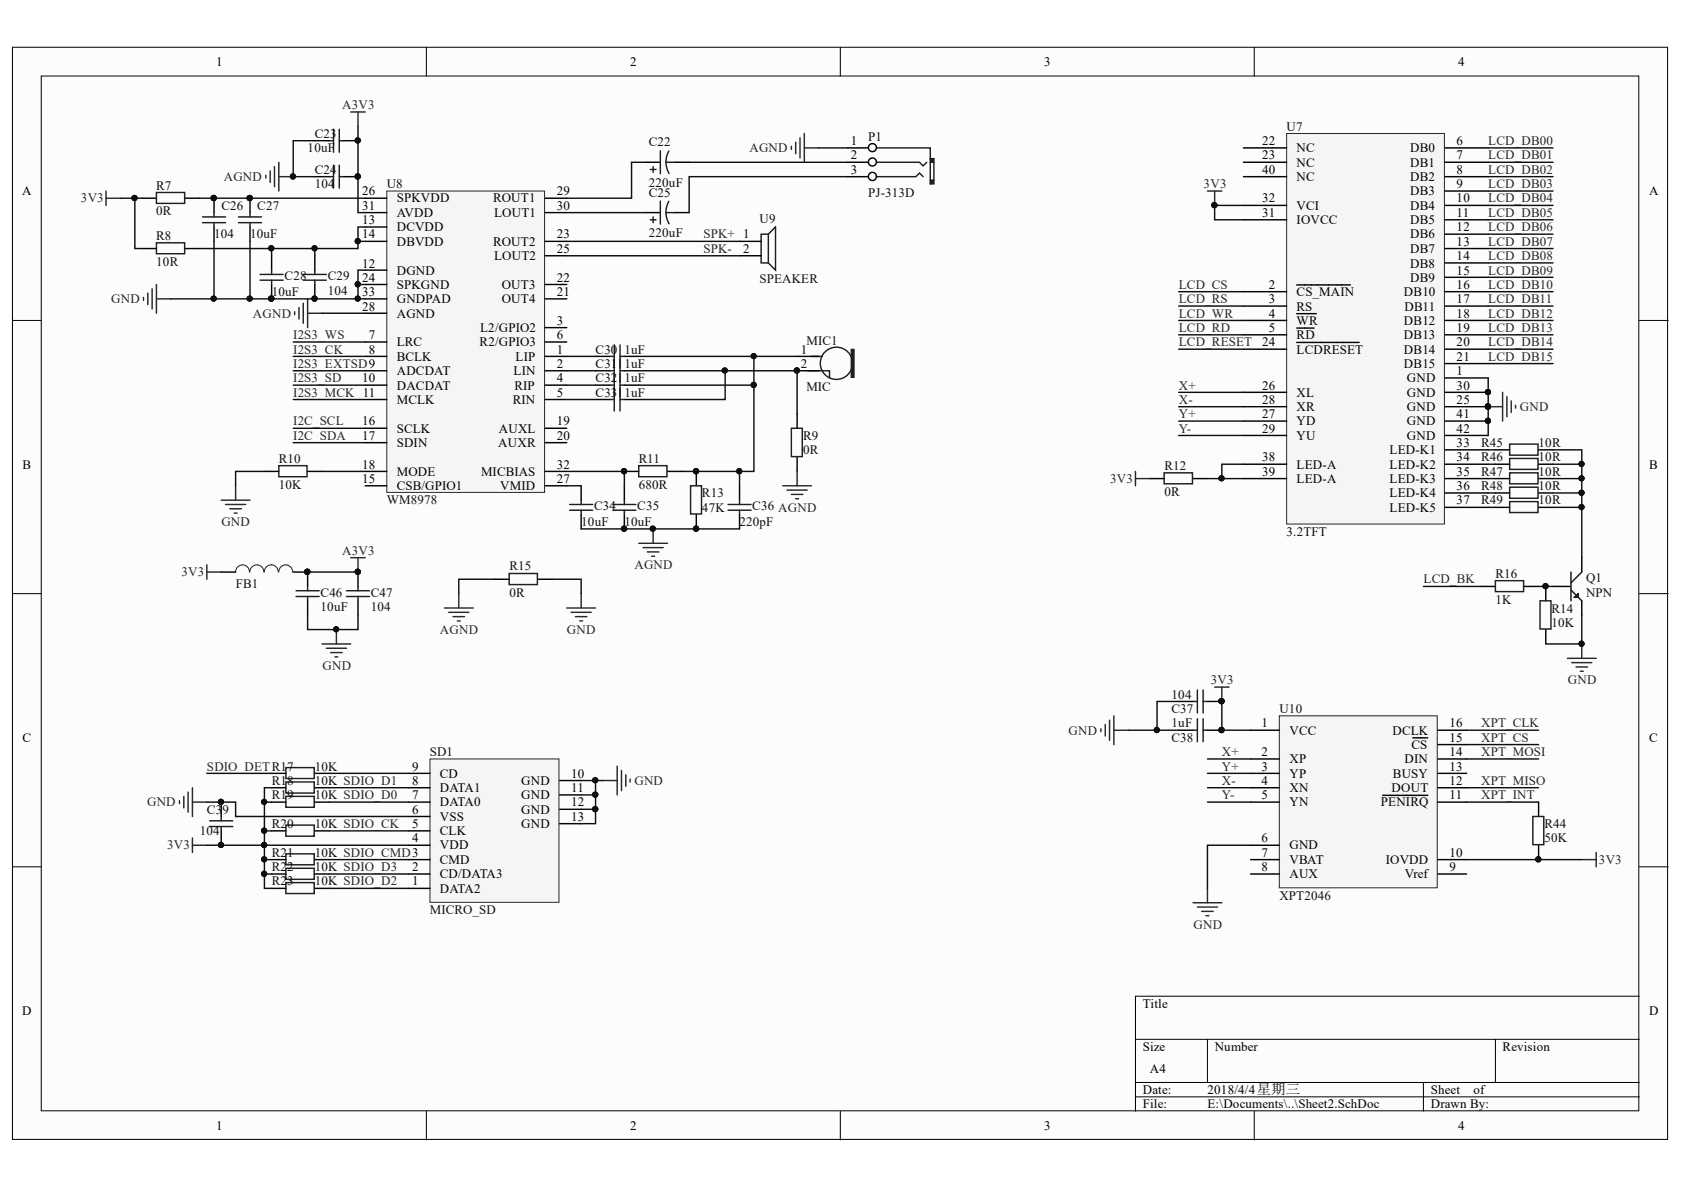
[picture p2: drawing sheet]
<svg xmlns="http://www.w3.org/2000/svg" width="297mm" height="210mm" viewBox="0 0 297 210" stroke-linecap="round" stroke-linejoin="round" font-family="sans-serif">
<defs><g id="words">
<g font-size="2.3">
<text x="38.1" y="11.6">1</text>
<text x="111.1" y="11.6">2</text>
<text x="184.2" y="11.6">3</text>
<text x="257.2" y="11.6">4</text>
<text x="150.1" y="25.6">1</text>
<text x="150.1" y="28.1">2</text>
<text x="222.6" y="25.6">22</text>
<text x="222.6" y="28.1">23</text>
<text x="228.7" y="26.8">NC</text>
<text x="228.7" y="29.4">NC</text>
<text x="248.7" y="26.8">DB0</text>
<text x="248.7" y="29.4">DB1</text>
<text x="256.9" y="25.6">6</text>
<text x="256.9" y="28.1">7</text>
<text x="3.9" y="34.4">A</text>
<text x="63.9" y="34.4">26</text>
<text x="70" y="35.7">SPKVDD</text>
<text x="87" y="35.7">ROUT1</text>
<text x="98.2" y="34.4">29</text>
<text x="150.1" y="30.6">3</text>
<text x="222.6" y="35.7">32</text>
<text x="222.6" y="30.6">40</text>
<text x="228.7" y="31.9">NC</text>
<text x="248.7" y="31.9">DB2</text>
<text x="248.7" y="34.4">DB3</text>
<text x="256.9" y="30.6">8</text>
<text x="256.9" y="33.2">9</text>
<text x="256.9" y="35.7">10</text>
<text x="290.9" y="34.4">A</text>
<text x="63.9" y="39.5">13</text>
<text x="63.9" y="37">31</text>
<text x="70" y="40.8">DCVDD</text>
<text x="70" y="38.2">AVDD</text>
<text x="87.1" y="38.2">LOUT1</text>
<text x="98.2" y="37">30</text>
<text x="222.6" y="38.2">31</text>
<text x="228.7" y="39.5">IOVCC</text>
<text x="228.7" y="37">VCI</text>
<text x="248.7" y="37">DB4</text>
<text x="248.7" y="39.5">DB5</text>
<text x="256.9" y="38.2">11</text>
<text x="256.9" y="40.8">12</text>
<text x="63.9" y="47.2">12</text>
<text x="63.9" y="42">14</text>
<text x="70" y="43.4">DBVDD</text>
<text x="87" y="43.4">ROUT2</text>
<text x="87.1" y="45.9">LOUT2</text>
<text x="98.2" y="42">23</text>
<text x="98.2" y="44.7">25</text>
<text x="131.1" y="44.7">2</text>
<text x="248.7" y="42">DB6</text>
<text x="248.7" y="44.7">DB7</text>
<text x="248.7" y="47.2">DB8</text>
<text x="256.9" y="43.4">13</text>
<text x="256.9" y="45.9">14</text>
<text x="63.9" y="49.7">24</text>
<text x="63.9" y="52.3">33</text>
<text x="70" y="48.5">DGND</text>
<text x="70" y="51">SPKGND</text>
<text x="70" y="53.5">GNDPAD</text>
<text x="88.5" y="53.5">OUT4</text>
<text x="88.5" y="51">OUT3</text>
<text x="98.2" y="52.3">21</text>
<text x="98.2" y="49.7">22</text>
<text x="223.8" y="51">2</text>
<text x="223.8" y="53.5">3</text>
<text x="228.7" y="52.3">CS_MAIN</text>
<text x="247.6" y="52.3">DB10</text>
<text x="248.7" y="49.7">DB9</text>
<text x="256.9" y="48.5">15</text>
<text x="256.9" y="51">16</text>
<text x="256.9" y="53.5">17</text>
<text x="63.9" y="54.8">28</text>
<text x="65.1" y="59.8">7</text>
<text x="70" y="56.1">AGND</text>
<text x="84.7" y="58.6">L2/GPIO2</text>
<text x="98.2" y="57.3">3</text>
<text x="98.2" y="59.8">6</text>
<text x="223.8" y="56.1">4</text>
<text x="223.8" y="58.6">5</text>
<text x="228.7" y="54.8">RS</text>
<text x="228.7" y="57.3">WR</text>
<text x="228.7" y="59.8">RD</text>
<text x="247.6" y="57.3">DB12</text>
<text x="247.6" y="59.8">DB13</text>
<text x="247.7" y="54.8">DB11</text>
<text x="256.9" y="56.1">18</text>
<text x="256.9" y="58.6">19</text>
<text x="65.1" y="62.4">8</text>
<text x="70" y="61.1">LRC</text>
<text x="70" y="63.6">BCLK</text>
<text x="84.6" y="61.1">R2/GPIO3</text>
<text x="90.9" y="63.6">LIP</text>
<text x="98.2" y="62.4">1</text>
<text x="98.2" y="64.9">2</text>
<text x="141.2" y="62.4">1</text>
<text x="141.2" y="64.9">2</text>
<text x="222.6" y="61.1">24</text>
<text x="228.7" y="62.4">LCDRESET</text>
<text x="247.6" y="62.4">DB14</text>
<text x="247.6" y="64.9">DB15</text>
<text x="256.9" y="61.1">20</text>
<text x="256.9" y="63.6">21</text>
<text x="63.9" y="67.4">10</text>
<text x="70" y="66.2">ADCDAT</text>
<text x="70" y="68.7">DACDAT</text>
<text x="70" y="71.2">MCLK</text>
<text x="90.4" y="71.2">RIN</text>
<text x="90.6" y="66.2">LIN</text>
<text x="90.8" y="68.7">RIP</text>
<text x="98.2" y="67.4">4</text>
<text x="98.2" y="70">5</text>
<text x="222.6" y="68.7">26</text>
<text x="222.6" y="71.2">28</text>
<text x="228.7" y="70">XL</text>
<text x="248.1" y="67.4">GND</text>
<text x="248.1" y="70">GND</text>
<text x="256.9" y="66.2">1</text>
<text x="256.9" y="71.2">25</text>
<text x="256.9" y="68.7">30</text>
<text x="63.9" y="75">16</text>
<text x="63.9" y="77.6">17</text>
<text x="70" y="76.3">SCLK</text>
<text x="88" y="76.3">AUXL</text>
<text x="98.2" y="75">19</text>
<text x="98.2" y="77.6">20</text>
<text x="222.6" y="73.8">27</text>
<text x="222.6" y="76.3">29</text>
<text x="228.7" y="72.5">XR</text>
<text x="228.7" y="75">YD</text>
<text x="228.7" y="77.6">YU</text>
<text x="248.1" y="72.5">GND</text>
<text x="248.1" y="75">GND</text>
<text x="248.1" y="77.6">GND</text>
<text x="256.9" y="73.8">41</text>
<text x="256.9" y="76.3">42</text>
<text x="4" y="82.6">B</text>
<text x="63.9" y="82.6">18</text>
<text x="70" y="78.8">SDIN</text>
<text x="70" y="83.9">MODE</text>
<text x="84.9" y="83.9">MICBIAS</text>
<text x="87.9" y="78.8">AUXR</text>
<text x="98.2" y="82.6">32</text>
<text x="222.6" y="81.4">38</text>
<text x="222.6" y="83.9">39</text>
<text x="228.7" y="82.6">LED-A</text>
<text x="245.1" y="80.1">LED-K1</text>
<text x="245.1" y="82.6">LED-K2</text>
<text x="256.9" y="78.8">33</text>
<text x="256.9" y="81.4">34</text>
<text x="256.9" y="83.9">35</text>
<text x="290.9" y="82.6">B</text>
<text x="63.9" y="85.2">15</text>
<text x="70" y="86.4">CSB/GPIO1</text>
<text x="88.2" y="86.4">VMID</text>
<text x="98.2" y="85.2">27</text>
<text x="228.7" y="85.2">LED-A</text>
<text x="245.1" y="85.2">LED-K3</text>
<text x="245.1" y="87.7">LED-K4</text>
<text x="256.9" y="86.4">36</text>
<text x="256.9" y="89">37</text>
<text x="245.1" y="90.2">LED-K5</text>
<text x="4" y="130.8">C</text>
<text x="222.5" y="128.3">1</text>
<text x="227.4" y="129.6">VCC</text>
<text x="245.6" y="129.6">DCLK</text>
<text x="255.7" y="130.8">15</text>
<text x="255.7" y="128.3">16</text>
<text x="290.9" y="130.8">C</text>
<text x="72.7" y="135.9">9</text>
<text x="77.6" y="137.2">CD</text>
<text x="100.7" y="137.2">10</text>
<text x="222.5" y="133.4">2</text>
<text x="222.5" y="135.9">3</text>
<text x="227.4" y="134.6">XP</text>
<text x="227.4" y="137.2">YP</text>
<text x="245.7" y="137.2">BUSY</text>
<text x="247.7" y="134.6">DIN</text>
<text x="249" y="132.1">CS</text>
<text x="255.7" y="135.9">13</text>
<text x="255.7" y="133.4">14</text>
<text x="72.7" y="143.5">6</text>
<text x="72.7" y="141">7</text>
<text x="72.7" y="138.4">8</text>
<text x="77.6" y="142.2">DATA0</text>
<text x="77.6" y="139.7">DATA1</text>
<text x="92" y="141">GND</text>
<text x="92" y="143.5">GND</text>
<text x="92" y="138.4">GND</text>
<text x="100.7" y="139.7">11</text>
<text x="100.7" y="142.2">12</text>
<text x="222.5" y="138.4">4</text>
<text x="222.5" y="141">5</text>
<text x="227.4" y="139.7">XN</text>
<text x="227.4" y="142.2">YN</text>
<text x="243.6" y="142.2">PENIRQ</text>
<text x="245.4" y="139.7">DOUT</text>
<text x="255.7" y="141">11</text>
<text x="255.7" y="138.4">12</text>
<text x="72.7" y="148.6">4</text>
<text x="72.7" y="146">5</text>
<text x="77.6" y="149.8">VDD</text>
<text x="77.6" y="147.3">CLK</text>
<text x="77.6" y="144.8">VSS</text>
<text x="92" y="146">GND</text>
<text x="100.7" y="144.8">13</text>
<text x="222.5" y="148.6">6</text>
<text x="227.4" y="149.8">GND</text>
<text x="72.7" y="153.6">2</text>
<text x="77.6" y="154.9">CD/DATA3</text>
<text x="77.6" y="152.4">CMD</text>
<text x="222.5" y="151.1">7</text>
<text x="222.5" y="153.6">8</text>
<text x="227.4" y="152.4">VBAT</text>
<text x="227.4" y="154.9">AUX</text>
<text x="244.4" y="152.4">IOVDD</text>
<text x="247.8" y="154.9">Vref</text>
<text x="255.7" y="153.6">9</text>
<text x="255.7" y="151.1">10</text>
<text x="72.7" y="156.2">1</text>
<text x="77.6" y="157.4">DATA2</text>
<text x="3.9" y="179">D</text>
<text x="201.6" y="177.8">Title</text>
<text x="290.9" y="179">D</text>
<text x="201.6" y="185.4">Size</text>
<text x="214.3" y="185.4">Number</text>
<text x="265.1" y="185.4">Revision</text>
<text x="202.8" y="189.2">A4</text>
<text x="201.6" y="193">Date:</text>
<text x="201.6" y="195.5">File:</text>
<text x="213" y="193">2018/4/4星期三</text>
<text x="213" y="195.5">E:\Documents\..\Sheet2.SchDoc</text>
<text x="252.4" y="193">Sheet</text>
<text x="252.4" y="195.5">Drawn By:</text>
<text x="259.9" y="193">of</text>
<text x="38.1" y="199.3">1</text>
<text x="111.1" y="199.3">2</text>
<text x="184.2" y="199.3">3</text>
<text x="257.2" y="199.3">4</text>
</g>
<g font-size="2.3" fill="#262626">
<text x="60.3" y="19.2">A3V3</text>
<text x="132.2" y="26.8">AGND</text>
<text x="262.5" y="25.6">LCD_DB00</text>
<text x="262.5" y="28.1">LCD_DB01</text>
<text x="14.3" y="35.7">3V3</text>
<text x="39.5" y="31.9">AGND</text>
<text x="212.3" y="33.2">3V3</text>
<text x="262.5" y="30.6">LCD_DB02</text>
<text x="262.5" y="33.2">LCD_DB03</text>
<text x="262.5" y="35.7">LCD_DB04</text>
<text x="262.5" y="38.2">LCD_DB05</text>
<text x="262.5" y="40.8">LCD_DB06</text>
<text x="124.1" y="42">SPK+ 1</text>
<text x="124.1" y="44.7">SPK-</text>
<text x="262.5" y="43.4">LCD_DB07</text>
<text x="262.5" y="45.9">LCD_DB08</text>
<text x="19.6" y="53.5">GND</text>
<text x="207.9" y="51">LCD_CS</text>
<text x="207.9" y="53.5">LCD_RS</text>
<text x="262.5" y="48.5">LCD_DB09</text>
<text x="262.5" y="51">LCD_DB10</text>
<text x="262.5" y="53.5">LCD_DB11</text>
<text x="44.6" y="56.1">AGND</text>
<text x="51.7" y="59.8">I2S3_WS</text>
<text x="207.9" y="56.1">LCD_WR</text>
<text x="207.9" y="58.6">LCD_RD</text>
<text x="262.5" y="56.1">LCD_DB12</text>
<text x="262.5" y="58.6">LCD_DB13</text>
<text x="51.7" y="62.4">I2S3_CK</text>
<text x="51.7" y="64.9">I2S3_EXTSD9</text>
<text x="207.9" y="61.1">LCD_RESET</text>
<text x="262.5" y="61.1">LCD_DB14</text>
<text x="262.5" y="63.6">LCD_DB15</text>
<text x="51.7" y="67.4">I2S3_SD</text>
<text x="51.7" y="70">I2S3_MCK 11</text>
<text x="207.9" y="68.7">X+</text>
<text x="207.9" y="71.2">X-</text>
<text x="51.7" y="75">I2C_SCL</text>
<text x="51.7" y="77.6">I2C_SDA</text>
<text x="207.9" y="73.8">Y+</text>
<text x="207.9" y="76.3">Y-</text>
<text x="268.1" y="72.5">GND</text>
<text x="195.8" y="85.2">3V3</text>
<text x="39" y="92.8">GND</text>
<text x="32" y="101.6">3V3</text>
<text x="60.3" y="97.8">A3V3</text>
<text x="111.9" y="100.4">AGND</text>
<text x="251.1" y="102.9">LCD_BK</text>
<text x="77.6" y="111.9">AGND</text>
<text x="100" y="111.9">GND</text>
<text x="56.9" y="118.2">GND</text>
<text x="213.6" y="120.7">3V3</text>
<text x="276.5" y="120.7">GND</text>
<text x="188.5" y="129.6">GND</text>
<text x="261.2" y="128.3">XPT_CLK</text>
<text x="261.2" y="130.8">XPT_CS</text>
<text x="36.5" y="135.9">SDIO_DETR17</text>
<text x="215.5" y="133.4">X+</text>
<text x="215.5" y="135.9">Y+</text>
<text x="261.2" y="133.4">XPT_MOSI</text>
<text x="25.9" y="142.2">GND</text>
<text x="111.9" y="138.4">GND</text>
<text x="215.5" y="138.4">X-</text>
<text x="215.5" y="141">Y-</text>
<text x="261.2" y="138.4">XPT_MISO</text>
<text x="261.2" y="141">XPT_INT</text>
<text x="29.5" y="149.8">3V3</text>
<text x="282" y="152.4">3V3</text>
<text x="210.5" y="163.9">GND</text>
</g>
<g font-size="2.3" fill="#0e0e0e">
<text x="226.9" y="23">U7</text>
<text x="54.3" y="26.8">10uF</text>
<text x="55.5" y="24.3">C23</text>
<text x="114.4" y="25.8">C22</text>
<text x="153.1" y="24.8">P1</text>
<text x="27.6" y="33.4">R7</text>
<text x="55.5" y="33.2">104</text>
<text x="55.5" y="30.6">C24</text>
<text x="68.2" y="33.2">U8</text>
<text x="114.4" y="32.9">220uF</text>
<text x="114.4" y="34.7">C25</text>
<text x="153.1" y="34.7">PJ-313D</text>
<text x="27.6" y="38">0R</text>
<text x="39" y="37">C26</text>
<text x="45.4" y="37">C27</text>
<text x="114.4" y="41.8">220uF</text>
<text x="134" y="39.3">U9</text>
<text x="27.6" y="46.9">10R</text>
<text x="27.6" y="42.3">R8</text>
<text x="37.8" y="42">104</text>
<text x="44.1" y="42">10uF</text>
<text x="47.9" y="52.3">10uF</text>
<text x="50.2" y="49.5">C28</text>
<text x="57.8" y="52">104</text>
<text x="57.8" y="49.5">C29</text>
<text x="134" y="50">SPEAKER</text>
<text x="105.1" y="62.4">C30</text>
<text x="105.1" y="64.9">C31</text>
<text x="110.1" y="62.4">1uF</text>
<text x="110.1" y="64.9">1uF</text>
<text x="142.2" y="60.8">MIC1</text>
<text x="105.1" y="67.4">C32</text>
<text x="105.1" y="70">C33</text>
<text x="110.1" y="67.4">1uF</text>
<text x="110.1" y="70">1uF</text>
<text x="142.2" y="69.1">MIC</text>
<text x="141.7" y="77.6">R9</text>
<text x="49.2" y="81.6">R10</text>
<text x="112.7" y="81.6">R11</text>
<text x="141.7" y="80.1">0R</text>
<text x="205.4" y="82.9">R12</text>
<text x="261.2" y="78.8">R45</text>
<text x="261.2" y="81.4">R46</text>
<text x="261.2" y="83.9">R47</text>
<text x="271.4" y="78.8">10R</text>
<text x="271.4" y="81.4">10R</text>
<text x="271.4" y="83.9">10R</text>
<text x="49.2" y="86.2">10K</text>
<text x="68.2" y="89">WM8978</text>
<text x="104.8" y="90">C34</text>
<text x="112.4" y="90">C35</text>
<text x="112.7" y="86.2">680R</text>
<text x="123.8" y="87.7">R13</text>
<text x="132.7" y="90">C36 AGND</text>
<text x="205.4" y="87.5">0R</text>
<text x="261.2" y="86.4">R48</text>
<text x="261.2" y="89">R49</text>
<text x="271.4" y="86.4">10R</text>
<text x="271.4" y="89">10R</text>
<text x="102.5" y="92.8">10uF</text>
<text x="110.1" y="92.8">10uF</text>
<text x="123.8" y="90.2">47K</text>
<text x="130.4" y="92.8">220pF</text>
<text x="226.9" y="94.5">3.2TFT</text>
<text x="89.8" y="100.6">R15</text>
<text x="263.8" y="101.9">R16</text>
<text x="41.6" y="103.7">FB1</text>
<text x="56.5" y="107.8">10uF</text>
<text x="56.5" y="105.3">C46</text>
<text x="65.4" y="107.8">104</text>
<text x="65.4" y="105.3">C47</text>
<text x="89.8" y="105.3">0R</text>
<text x="263.8" y="106.5">1K</text>
<text x="279.8" y="102.6">Q1</text>
<text x="279.8" y="105.3">NPN</text>
<text x="273.7" y="110.6">10K</text>
<text x="273.7" y="108.1">R14</text>
<text x="206.6" y="123.2">104</text>
<text x="206.6" y="125.8">C37</text>
<text x="225.7" y="125.8">U10</text>
<text x="206.6" y="128.3">1uF</text>
<text x="206.6" y="130.8">C38</text>
<text x="55.5" y="135.9">10K</text>
<text x="75.8" y="133.4">SD1</text>
<text x="36.5" y="143.5">C3</text>
<text x="39.2" y="143.5">9</text>
<text x="47.9" y="138.4">R18</text>
<text x="47.9" y="141">R19</text>
<text x="55.5" y="138.4">10K SDIO_D1</text>
<text x="55.5" y="141">10K SDIO_D0</text>
<text x="35.2" y="147.3">104</text>
<text x="47.9" y="146">R20</text>
<text x="55.5" y="146">10K SDIO_CK</text>
<text x="272.4" y="148.6">50K</text>
<text x="272.4" y="146">R44</text>
<text x="47.9" y="151.1">R21</text>
<text x="47.9" y="153.6">R22</text>
<text x="55.5" y="151.1">10K SDIO_CMD3</text>
<text x="55.5" y="153.6">10K SDIO_D3</text>
<text x="47.9" y="156.2">R23</text>
<text x="55.5" y="156.2">10K SDIO_D2</text>
<text x="75.8" y="161.2">MICRO_SD</text>
<text x="225.7" y="158.7">XPT2046</text>
</g>
</g></defs>
<g fill="#fcfcfc" stroke="#000" stroke-width=".18">
<path d="M2.2 8.3h291.9v192.7h-291.9z"/>
<path d="M7.3 13.4h281.8v182.5h-281.8z"/>
</g>
<g fill="none" stroke="#000" stroke-width=".18">
<path d="M75.2 8.3v5.1M148.2 8.3v5.1M221.2 8.3v5.1M2.2 56.5h5.1M289.2 56.5h5M2.2 104.7h5.1M289.2 104.7h5M2.2 152.9h5.1M289.2 152.9h5M289.2 175.7h-88.9v20.3M75.2 196v5.1M148.2 196v5.1"/>
<path d="M200.3 183.3h88.9M200.3 190.9h88.9M200.3 193.5h88.9M213 183.3v7.6M221.2 196v5.1M251.1 190.9v5.1M263.8 183.3v7.6"/>
</g>
<path d="M68.2 33.7h27.9v53.2h-27.9z" fill="#f5f5f5" stroke="#262626" stroke-width=".18"/>
<g fill="none" stroke="#000" stroke-width=".25">
<path d="M64.4 35h3.8M64.4 37.5h3.8M96.2 35h3.8M96.2 37.5h3.8M64.4 47.6h3.8M64.4 40h3.8M64.4 42.6h3.8M64.4 52.7h3.8M64.4 50.2h3.8M64.4 55.3h3.8M96.2 57.8h3.8M96.2 42.6h3.8"/>
<path d="M96.2 52.7h3.8M96.2 50.2h3.8M96.2 45.1h3.8M64.4 62.9h3.8M64.4 65.4h3.8M64.4 67.9h3.8M64.4 70.5h3.8M64.4 60.3h3.8M64.4 75.5h3.8M64.4 78.1h3.8M96.2 62.9h3.8M96.2 65.4h3.8"/>
<path d="M96.2 67.9h3.8M96.2 70.5h3.8M96.2 60.3h3.8M96.2 75.5h3.8M96.2 78.1h3.8M64.4 85.7h3.8M64.4 83.2h3.8M96.2 85.7h3.8M96.2 83.2h3.8"/>
</g>
<circle cx="147.5" cy="64.1" r="2.84" fill="#fcfcfc" stroke="#1c1c1c" stroke-width=".25"/>
<g fill="none" stroke="#1c1c1c" stroke-width=".25">
<path d="M154.6 26.1h9.5v1.9h.6M154.6 28.6h7.6l.6 .7 .7-.7M154.6 31.2h7l.6-.7 .6 .7M164.1 28h.6v4.4h-.6zM164.1 28.6h.6M164.1 31.8h.6M135.5 41.3l1.3-1.3v7.6l-1.3-1.2zM135.5 41.3h-1.2v5.1h1.2M107.6 62.9h.8M107.6 65.4h.8M107.6 67.9h.8M107.6 70.5h.8"/>
<path d="M108.4 60.8v11.7M109.4 62.9h.7M109.4 65.4h.7M109.4 60.8v11.7M109.4 67.9h.7M109.4 70.5h.7M139.6 75.5h1.9v5h-1.9zM142.5 65.4h3.8v1.3M143.1 62.9h1.9M49.2 82.1h5v2h-5zM100.5 89h4M100.5 90h4"/>
<path d="M102.5 88.2v.8M102.5 90v.8M108.1 89h4.1M108.1 90h4.1M110.1 88.2v.8M110.1 90v.8M112.7 82.1h4.9v2h-4.9zM121.8 85.7h1.9v5h-1.9zM128.4 89h4.1M128.4 90h4.1M130.4 88.2v.8M130.4 90v.8"/>
</g>
<g fill="#1c1c1c" stroke="#1c1c1c" stroke-width=".18">
<path d="M150.1 61.6h.6v5h-.6z"/>
<path d="M164.1 28h.5v.5h-.5z"/>
<path d="M164.1 31.8h.5v.5h-.5z"/>
</g>
<g fill="none" stroke="#000" stroke-width=".25">
<path d="M149.5 26.1h3.8M149.5 28.6h3.8M149.5 31.2h3.8M130.4 42.6h3.9M130.4 45.1h3.9M105 62.9h2.6M105 65.4h2.6M105 67.9h2.6M105 70.5h2.6M110.1 62.9h2.6M110.1 65.4h2.6M110.1 67.9h2.6"/>
<path d="M110.1 70.5h2.6M140.6 62.9h3.8M140.6 65.4h3.8M140.6 73v2.5M46.6 83.2h2.6M54.3 83.2h2.5M102.5 85.7v2.5M102.5 90.8v2.5M110.1 83.2h2.6M110.1 85.7v2.5M110.1 90.8v2.5M117.7 83.2h2.6"/>
<path d="M122.8 83.2v2.5M122.8 90.8v2.5M130.4 85.7v2.5M130.4 90.8v2.5M140.6 80.6v2.6"/>
</g>
<g fill="#0e0e0e" stroke="#0e0e0e" stroke-width=".18">
<circle cx="140.6" cy="65.3" r=".46"/>
<circle cx="115.2" cy="93.2" r=".46"/>
<circle cx="110.1" cy="83.1" r=".46"/>
<circle cx="122.8" cy="83.1" r=".46"/>
<circle cx="122.8" cy="93.2" r=".46"/>
<circle cx="110.1" cy="93.2" r=".46"/>
</g>
<g fill="none" stroke="#262626" stroke-width=".25">
<path d="M39 88.2h5.1M39.8 89h3.5M40.5 89.7h2.1M41.3 90.5h.5M41.6 85.7v2.5M112.7 95.8h5M113.4 96.6h3.6M114.2 97.4h2M115 98.1h.5M115.2 93.3v2.5M138.1 85.7h5M138.8 86.4h3.6"/>
<path d="M139.6 87.2h2M140.3 88h.6M140.6 83.2v2.5"/>
</g>
<g fill="#fcfcfc" stroke="#000" stroke-width=".25">
<circle cx="153.9" cy="31.1" r=".72"/>
<circle cx="153.9" cy="28.6" r=".71"/>
<circle cx="153.9" cy="26" r=".71"/>
</g>
<g fill="none" stroke="#000" stroke-width=".25">
<path d="M25.1 35h2.5M32.7 35h2.5M37.8 35v2.5M44.1 35v2.5M55.5 31.2h2.6M55.5 24.8h2.6M60.6 31.2h2.5M60.6 24.8h2.5M113.9 28.6h2.6M113.9 37.5h2.6M119 28.6h2.6M119 37.5h2.6"/>
<path d="M25.1 43.8h2.5M32.7 43.8h2.5M37.8 40v2.6M44.1 40v2.6M47.9 45.1v2.5M47.9 50.2v2.5M55.5 45.1v2.5M55.5 50.2v2.5M87.3 102.2h2.5M94.9 102.2h2.5"/>
</g>
<g fill="none" stroke="#1c1c1c" stroke-width=".25">
<path d="M27.6 34h5v1.9h-5zM35.7 38.3h4.1M35.7 39.3h4.1M37.8 37.5v.8M37.8 39.3v.7M42.1 38.3h4M42.1 39.3h4M44.1 37.5v.8M44.1 39.3v.7M58.1 31.2h.7M58.1 24.8h.7M58.8 22.8v4"/>
<path d="M58.8 29.1v4.1M59.8 22.8v4M59.8 29.1v4.1M59.8 31.2h.8M59.8 24.8h.8M114.7 29.9h1M114.7 38.8h1M115.2 29.4v1M115.2 38.3v1M116.5 26.6v4.1M116.5 35.5v4M117.5 28.6l.1 .8 .4 1.2"/>
<path d="M117.5 37.5l.1 .8 .4 1.2M117.5 28.6h1.5M117.5 37.5h1.5M118 26.6l-.5 1.2v.8M118 35.5l-.5 1.2v.8M27.6 42.8h5v2h-5zM45.9 48.4h4M45.9 49.4h4M47.9 47.6v.8M47.9 49.4v.8M53.5 48.4h4.1M53.5 49.4h4.1"/>
<path d="M55.5 47.6v.8M55.5 49.4v.8M89.8 101.2h5v1.9h-5z"/>
</g>
<g fill="none" stroke="#262626" stroke-width=".25">
<path d="M61.9 19.7h2.5M63.1 19.7v2.6M18.7 33.7v2.5M18.7 35h2.5M46.9 30.9v.5M47.7 30.1v2.1M48.4 29.4v3.5M49.2 28.6v5.1M49.2 31.2h2.5M139.6 25.8v.5M140.3 25.1v2M141.1 24.3v3.6"/>
<path d="M141.9 23.6v5M141.9 26.1h2.5M25.3 52.5v.5M26.1 51.7v2M26.8 50.9v3.6M27.6 50.2v5.1M27.6 52.7h2.5M52 55v.5M52.7 54.2v2.1M53.5 53.5v3.5M54.3 52.7v5.1M54.3 55.3h2.5"/>
<path d="M78.4 107.2h5.1M79.1 108h3.6M79.9 108.8h2M80.7 109.5h.5M80.9 104.7v2.5M100 107.2h5M100.7 108h3.6M101.5 108.8h2M102.3 109.5h.5M102.5 104.7v2.5"/>
</g>
<g fill="#0e0e0e" stroke="#0e0e0e" stroke-width=".18">
<circle cx="63.1" cy="31.1" r=".46"/>
<circle cx="63.1" cy="24.8" r=".46"/>
<circle cx="51.7" cy="31.1" r=".46"/>
<circle cx="37.7" cy="34.9" r=".47"/>
<circle cx="44" cy="34.9" r=".47"/>
<circle cx="55.5" cy="52.7" r=".46"/>
<circle cx="47.9" cy="52.7" r=".46"/>
</g>
<path d="M225.7 126.3h27.8v30.3h-27.8z" fill="#f5f5f5" stroke="#262626" stroke-width=".18"/>
<g fill="none" stroke="#000" stroke-width=".25">
<path d="M220.6 128.8h5.1M220.6 133.9h5.1M220.6 136.4h5.1M220.6 138.9h5.1M249.2 130.1h2.6M253.6 128.8h5.1M253.6 133.9h5.1M253.6 136.4h5.1M253.6 138.9h5.1M253.6 131.3h5.1M220.6 141.5h5.1M220.6 149.1h5.1"/>
<path d="M220.6 151.6h5.1M220.6 154.2h5.1M243.9 140.3h7.9M253.6 141.5h5.1M253.6 151.6h5.1M253.6 154.2h5.1"/>
</g>
<path d="M262.5 71.7h2.5M265 69.2v5.1M265.8 70v3.5M266.6 70.7v2.1M267.3 71.5v.5" fill="none" stroke="#262626" stroke-width=".25"/>
<circle cx="262.4" cy="71.7" r=".46" fill="#0e0e0e" stroke="#0e0e0e" stroke-width=".18"/>
<path d="M226.9 23.6h27.9v68.8h-27.9z" fill="#f5f5f5" stroke="#262626" stroke-width=".18"/>
<g fill="none" stroke="#000" stroke-width=".25">
<path d="M219.3 26.1h7.6M219.3 28.6h7.6M219.3 31.2h7.6M219.3 36.2h7.6M219.3 38.8h7.6M254.9 26.1h7.6M254.9 28.6h7.6M254.9 31.2h7.6M254.9 33.7h7.6M254.9 36.2h7.6M254.9 38.8h7.6M219.3 51.5h7.6"/>
<path d="M219.3 54h7.6M219.3 56.5h7.6M219.3 59.1h7.6M228.7 50.3h9.5M228.7 55.3h3.5M228.7 57.9h3.1M254.9 41.3h7.6M254.9 43.8h7.6M254.9 46.4h7.6M254.9 48.9h7.6M254.9 51.5h7.6M254.9 54h7.6"/>
<path d="M254.9 56.5h7.6M254.9 59.1h7.6M219.3 61.6h7.6M219.3 71.7h7.6M219.3 69.2h7.6M219.3 74.3h7.6M219.3 76.8h7.6M228.7 60.4h11M254.9 61.6h7.6M254.9 64.1h7.6M254.9 66.7h7.6M254.9 71.7h7.6"/>
<path d="M254.9 69.2h7.6M254.9 74.3h7.6M254.9 76.8h7.6M254.9 79.3h7.6M202.8 84.4h2.6M210.4 84.4h2.6M219.3 81.9h7.6M219.3 84.4h7.6M254.9 81.9h7.6M254.9 84.4h7.6M254.9 87h7.6M254.9 89.5h7.6"/>
<path d="M279 98.4v2.5M261.2 103.4h2.6M268.9 103.4h2.5M272.7 103.4v2.6M272.7 111v2.6M273.9 103.4h3.1M279 106v2.5M207.9 123.7h2.5M207.9 128.8h2.5M213 123.7h2.5M213 128.8h2.5"/>
</g>
<g fill="#0e0e0e" stroke="#0e0e0e" stroke-width=".18">
<circle cx="262.4" cy="71.7" r=".46"/>
<circle cx="262.5" cy="69.2" r=".46"/>
<circle cx="262.5" cy="74.2" r=".46"/>
<circle cx="214.2" cy="36.2" r=".46"/>
<circle cx="272.6" cy="103.4" r=".46"/>
<circle cx="279" cy="113.5" r=".46"/>
<circle cx="215.5" cy="123.7" r=".46"/>
<circle cx="215.5" cy="128.8" r=".47"/>
</g>
<g fill="none" stroke="#262626" stroke-width=".25">
<path d="M213 33.7h2.5M214.3 33.7v2.5M200.3 83.2v2.5M200.3 84.4h2.5M276.5 116.1h5M277.2 116.9h3.6M278 117.6h2M278.8 118.4h.5M279 113.6v2.5M194.2 128.5v.6M194.9 127.8v2M195.7 127v3.6"/>
<path d="M196.5 126.3v5M196.5 128.8h2.5M214.3 121.2h2.5M215.5 121.2v2.5M210.4 159.2h5.1M211.2 160h3.6M213 156.7v2.5M279 151.6h2.5M281.5 150.4v2.5M212 160.8h2M212.7 161.5h.5"/>
</g>
<path d="M205.3 83.4h5v1.9h-5zM263.8 102.4h4.9v2h-4.9zM271.6 106h2v4.9h-2zM210.4 123.7h.8M210.4 128.8h.8M211.2 121.7v4.1M211.2 126.8v4M212.2 121.7v4.1M212.2 126.8v4M212.2 123.7h.8M212.2 128.8h.8" fill="none" stroke="#1c1c1c" stroke-width=".25"/>
<path d="M277.1 100.9v5.1M277.1 104.1l1.9 1.9M277.7 105.3l.7-.6v.6zM279 100.9l-1.9 1.9" fill="none" stroke="#151515" stroke-width=".25"/>
<path d="M75.8 133.9h22.8v25.3h-22.8z" fill="#f5f5f5" stroke="#262626" stroke-width=".18"/>
<g fill="none" stroke="#000" stroke-width=".25">
<path d="M263.8 79.3h2.5M271.4 79.3h2.5M263.8 81.9h2.5M263.8 84.4h2.5M263.8 87h2.5M263.8 89.5h2.5M271.4 81.9h2.5M271.4 84.4h2.5M271.4 87h2.5M271.4 89.5h2.5M39 100.9h2.6M51.7 100.9h2.6v2.5"/>
<path d="M54.3 106v2.5M63.1 100.9v2.5M63.1 106v2.5M47.9 138.9h2.5M47.9 136.4h2.5M55.5 138.9h2.6M55.5 136.4h2.6M72 138.9h3.8M72 136.4h3.8M98.7 137.7h3.8M39 141.5v2.5M39 146.6v2.5"/>
<path d="M47.9 154.2h2.5M47.9 151.6h2.5M47.9 146.6h2.5M47.9 141.5h2.5M47.9 156.7h2.5M55.5 154.2h2.6M55.5 151.6h2.6M55.5 146.6h2.6M55.5 141.5h2.6M55.5 156.7h2.6M72 154.2h3.8M72 151.6h3.8"/>
<path d="M72 149.1h3.8M72 146.6h3.8M72 144h3.8M72 141.5h3.8M72 156.7h3.8M98.7 140.2h3.8M98.7 142.8h3.8M98.7 145.3h3.8M271.4 141.5v2.5M271.4 149.1v2.5"/>
</g>
<g fill="none" stroke="#1c1c1c" stroke-width=".25">
<path d="M266.3 78.3h5v2h-5zM266.3 80.9h5v1.9h-5zM266.3 83.4h5v1.9h-5zM266.3 85.9h5v2h-5zM266.3 88.5h5v1.9h-5zM52.2 104.2h4.1M52.2 105.2h4.1M54.3 103.4v.8M54.3 105.2v.8M61.1 104.2h4.1M61.1 105.2h4.1M63.1 103.4v.8"/>
<path d="M63.1 105.2v.8M50.4 137.9h5v2h-5zM50.4 135.4h5v1.9h-5zM37 145.8h4.1M37 144.8h4.1M39 144v.8M39 145.8v.8M50.4 140.5h5v1.9h-5zM50.4 145.5h5v2h-5zM50.4 150.6h5v1.9h-5zM50.4 153.1h5v2h-5zM50.4 155.7h5v1.9h-5z"/>
<path d="M270.4 144h1.9v5h-1.9z"/>
</g>
<g fill="none" stroke="#262626" stroke-width=".25">
<path d="M36.5 99.6v2.6M61.9 98.4h2.5M63.1 98.4v2.5M36.5 100.9h2.5M56.8 113.6h5.1M57.6 114.3h3.5M58.3 115.1h2.1M59.1 115.9h.5M59.3 111v2.6M33.2 139.7v3.6M33.9 138.9v5.1M106.3 137.7h2.6"/>
<path d="M108.9 135.1v5.1M109.6 135.9v3.6M110.4 136.7v2M111.1 137.4v.5M31.7 141.2v.5M32.4 140.5v2M33.9 147.8v2.6M33.9 149.1h2.6M33.9 141.5h2.6"/>
</g>
<g fill="#0e0e0e" stroke="#0e0e0e" stroke-width=".18">
<circle cx="39" cy="141.4" r=".46"/>
<circle cx="39" cy="149" r=".46"/>
<circle cx="271.3" cy="151.6" r=".46"/>
<circle cx="63.1" cy="100.9" r=".46"/>
<circle cx="54.2" cy="100.9" r=".46"/>
<circle cx="59.3" cy="111" r=".46"/>
<circle cx="132.9" cy="62.8" r=".46"/>
<circle cx="127.8" cy="65.3" r=".46"/>
<circle cx="132.9" cy="67.9" r=".46"/>
<circle cx="140.6" cy="65.3" r=".46"/>
<circle cx="110.1" cy="83.1" r=".46"/>
<circle cx="110.1" cy="93.2" r=".46"/>
<circle cx="115.2" cy="93.2" r=".46"/>
<circle cx="122.8" cy="93.2" r=".46"/>
<circle cx="122.8" cy="83.1" r=".46"/>
<circle cx="130.4" cy="83.1" r=".46"/>
<circle cx="63.1" cy="50.1" r=".46"/>
<circle cx="63.1" cy="52.7" r=".46"/>
<circle cx="51.7" cy="31.1" r=".46"/>
<circle cx="23.7" cy="34.9" r=".47"/>
<circle cx="63.1" cy="31.1" r=".46"/>
<circle cx="63.1" cy="24.8" r=".46"/>
<circle cx="55.5" cy="43.8" r=".46"/>
<circle cx="47.9" cy="43.8" r=".46"/>
<circle cx="63.1" cy="42.5" r=".46"/>
<circle cx="44" cy="34.9" r=".47"/>
<circle cx="37.7" cy="34.9" r=".47"/>
<circle cx="37.7" cy="52.7" r=".46"/>
<circle cx="47.9" cy="52.7" r=".46"/>
<circle cx="55.5" cy="52.7" r=".46"/>
<circle cx="44" cy="52.7" r=".46"/>
<circle cx="262.5" cy="69.2" r=".46"/>
<circle cx="262.4" cy="71.7" r=".46"/>
<circle cx="262.5" cy="74.2" r=".46"/>
<circle cx="214.2" cy="36.2" r=".46"/>
<circle cx="272.6" cy="103.4" r=".46"/>
<circle cx="279" cy="113.5" r=".46"/>
<circle cx="215.5" cy="84.4" r=".46"/>
<circle cx="215.5" cy="123.7" r=".46"/>
<circle cx="215.5" cy="128.8" r=".47"/>
<circle cx="204" cy="128.8" r=".46"/>
<circle cx="46.6" cy="149" r=".46"/>
<circle cx="46.6" cy="141.4" r=".46"/>
<circle cx="46.6" cy="146.5" r=".46"/>
<circle cx="46.6" cy="151.6" r=".46"/>
<circle cx="46.6" cy="154.1" r=".46"/>
<circle cx="105" cy="140.2" r=".46"/>
<circle cx="105" cy="142.7" r=".47"/>
<circle cx="105" cy="137.6" r=".46"/>
<circle cx="279" cy="81.8" r=".46"/>
<circle cx="279" cy="84.4" r=".46"/>
<circle cx="279" cy="86.9" r=".46"/>
<circle cx="279" cy="89.4" r=".46"/>
</g>
<path d="M44 100.9a1.22 1.22 0 0 0-1.2-1.3 1.22 1.22 0 0 0-1.2 1.3M46.5 100.9a1.23 1.23 0 0 0-1.2-1.3 1.23 1.23 0 0 0-1.2 1.3M49.1 100.9a1.23 1.23 0 0 0-1.3-1.3 1.23 1.23 0 0 0-1.2 1.3M51.6 100.9a1.22 1.22 0 0 0-1.2-1.3 1.22 1.22 0 0 0-1.2 1.3" fill="none" stroke="#1c1c1c" stroke-width=".18"/>
<g fill="none" stroke="#0e0e0e" stroke-width=".25">
<path d="M21.2 35h3.9M23.8 35v8.8h1.3M35.2 35h29.2M55.5 24.8h-3.8v6.4h3.8M63.1 22.3v15.2h1.3M100 37.5h13.9M113.9 28.6h-2.5v6.4h-11.4M121.6 28.6h27.9M144.4 26.1h5.1M149.5 31.2h-27.9v6.3M219.3 36.2h-5v2.6h5M262.5 26.1h11.4"/>
<path d="M262.5 28.6h11.4M262.5 31.2h11.4M262.5 33.7h11.4M262.5 36.2h11.4M262.5 38.8h11.4M35.2 43.8h12.7M37.8 42.6v10.1M44.1 52.7h19M44.1 42.6v10.1h-14M55.5 43.8v1.3M56.8 55.3h7.6M63.1 42.6h1.3"/>
<path d="M63.1 50.2h1.3M64.4 47.6h-1.3v5.1h1.3M64.4 40h-1.3v3.8h-15.2v1.3M100 42.6h30.4M100 45.1h30.4M207.9 51.5h11.4M207.9 54h11.4M207.9 56.5h11.4M207.9 59.1h11.4M262.5 43.8h11.4M262.5 41.3h11.4M262.5 46.4h11.4"/>
<path d="M262.5 48.9h11.4M262.5 51.5h11.4M262.5 54h11.4M262.5 56.5h11.4M262.5 59.1h11.4M51.7 62.9h12.7M51.7 65.4h12.7M51.7 67.9h12.7M51.7 70.5h12.7M51.7 60.3h12.7M51.7 75.5h12.7M51.7 78.1h12.7"/>
<path d="M100 62.9h5M100 65.4h5M100 67.9h5M100 70.5h5M112.7 62.9h27.9M112.7 65.4h27.9v7.6M127.9 65.4v5.1h-15.2M133 62.9v5h-20.3M133 67.9v15.3h-12.7M207.9 61.6h11.4M207.9 69.2h11.4M207.9 71.7h11.4"/>
<path d="M207.9 74.3h11.4M207.9 76.8h11.4M262.5 66.7v10.1M262.5 61.6h11.4M262.5 64.1h11.4M262.5 79.3h1.3M273.9 79.3h5.1v19.1M46.6 83.2h-5v2.5M56.8 83.2h7.6M100 83.2h10.1v2.5M100 85.7h2.5M102.5 93.3h27.9"/>
<path d="M130.4 83.2v2.5M213 84.4h2.5M219.3 81.9h-3.8v2.5h3.8M262.5 84.4h1.3M262.5 81.9h1.3M262.5 87h1.3M262.5 89.5h1.3M273.9 84.4h5.1M273.9 81.9h5.1M273.9 87h5.1M273.9 89.5h5.1M54.3 108.5v2.5h8.8v-2.5"/>
<path d="M54.3 100.9h8.8M87.3 102.2h-6.4v2.5M97.4 102.2h5.1v2.5M251.1 103.4h10.1M271.4 103.4h2.5M279 108.5v5.1h-6.3M36.5 136.4h11.4M47.9 138.9h-1.3v17.8h1.3M58.1 136.4h13.9M58.1 138.9h13.9M102.5 137.7h3.8M105 137.7v7.6h-2.5"/>
<path d="M199 128.8h5.1M207.9 123.7h-3.8v5.1h3.8M213 133.9h7.6M213 136.4h7.6M213 138.9h7.6M215.5 123.7v5.1h5.1M258.7 133.9h12.7M258.7 138.9h12.7M258.7 128.8h12.7M258.7 131.3h12.7M36.5 149.1h35.5M36.5 141.5h5.1v2.5h30.4"/>
<path d="M46.6 141.5h1.3M46.6 146.6h1.3M46.6 151.6h1.3M46.6 154.2h1.3M58.1 141.5h13.9M58.1 146.6h13.9M58.1 151.6h13.9M58.1 154.2h13.9M58.1 156.7h13.9M102.5 140.2h2.5M102.5 142.8h2.5M213 141.5h7.6"/>
<path d="M220.6 149.1h-7.6v7.6M258.7 151.6h20.3M258.7 141.5h12.7"/>
</g>
<use href="#words"/>
</svg>
